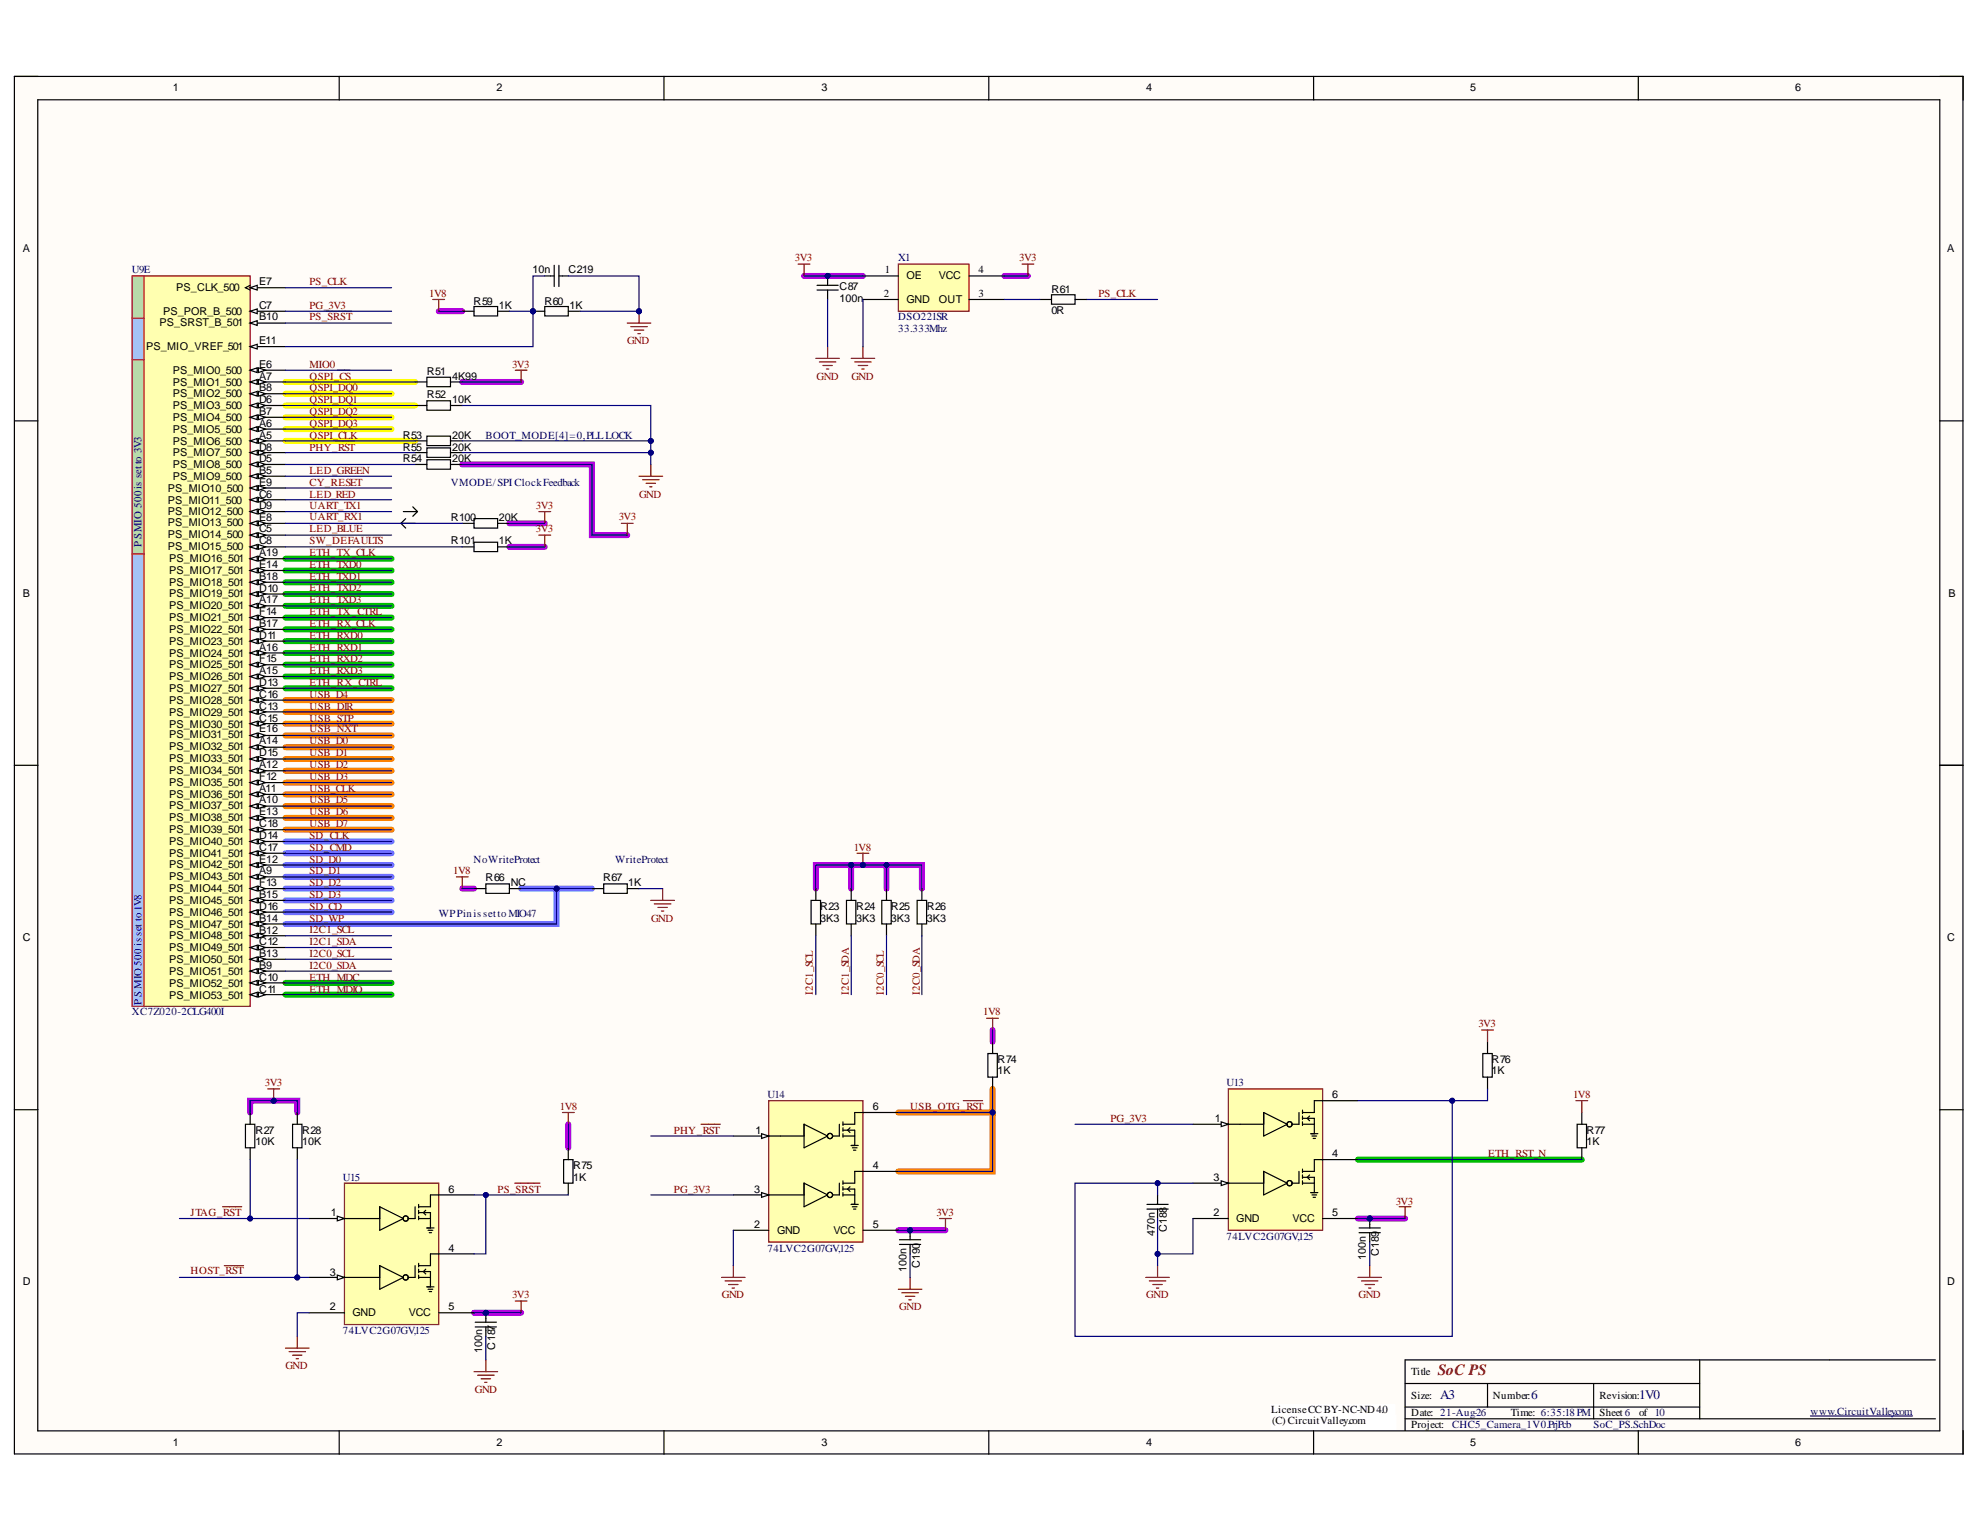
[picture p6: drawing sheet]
<svg xmlns="http://www.w3.org/2000/svg" width="279mm" height="216mm" viewBox="0 0 279 216" stroke-linecap="round" stroke-linejoin="round" font-family="sans-serif">
<defs><g id="words">
<text font-size="2.2" fill="#800000" x="202.9" y="194">SoC PS</text>
<g font-size="1.9" fill="#000080">
<text x="203.2" y="197.4">A3</text>
<text x="216.1" y="197.4">6</text>
<text x="231.3" y="197.4">1V0</text>
</g>
<g font-size="1.5">
<text x="24.4" y="12.9">1</text>
<text x="70.1" y="12.9">2</text>
<text x="115.9" y="12.9">3</text>
<text x="161.8" y="12.9">4</text>
<text x="207.4" y="12.9">5</text>
<text x="253.3" y="12.9">6</text>
<text x="3.2" y="35.5">A</text>
<text x="274.8" y="35.5">A</text>
<text x="24.9" y="41.1">PS_CLK_500</text>
<text x="36.5" y="40.3">E7</text>
<text x="75.1" y="38.6">10n</text>
<text x="80.2" y="38.6">C219</text>
<text x="118.4" y="40.9">C87</text>
<text x="124.7" y="42">2</text>
<text x="124.9" y="38.6">1</text>
<text x="127.9" y="39.4">OE</text>
<text x="132.5" y="39.4">VCC</text>
<text x="138.1" y="42">3</text>
<text x="138.1" y="38.6">4</text>
<text x="148.4" y="41.3">R61</text>
<text x="22.5" y="46">PS_SRST_B_501</text>
<text x="23" y="44.5">PS_POR_B_500</text>
<text x="36.5" y="45.2">B10</text>
<text x="36.5" y="43.6">C7</text>
<text x="66.8" y="43">R59</text>
<text x="70.4" y="43.6">1K</text>
<text x="76.8" y="43">R60</text>
<text x="80.4" y="43.6">1K</text>
<text x="118.4" y="42.6">100n</text>
<text x="127.9" y="42.8">GND</text>
<text x="132.5" y="42.8">OUT</text>
<text x="148.4" y="44.3">0R</text>
<text x="20.6" y="49.4">PS_MIO_VREF_501</text>
<text x="24.4" y="52.8">PS_MIO0_500</text>
<text x="36.5" y="53.6">A7</text>
<text x="36.5" y="51.9">E6</text>
<text x="36.5" y="48.6">E11</text>
<text x="60.2" y="52.9">R51</text>
<text x="63.8" y="53.6">4K99</text>
<text x="24.4" y="59.4">PS_MIO4_500</text>
<text x="24.4" y="57.7">PS_MIO3_500</text>
<text x="24.4" y="56">PS_MIO2_500</text>
<text x="24.4" y="54.5">PS_MIO1_500</text>
<text x="36.5" y="58.5">B7</text>
<text x="36.5" y="56.8">D6</text>
<text x="36.5" y="55.1">B8</text>
<text x="60.2" y="56.2">R52</text>
<text x="63.8" y="56.8">10K</text>
<text x="24.4" y="66">PS_MIO8_500</text>
<text x="24.4" y="64.3">PS_MIO7_500</text>
<text x="24.4" y="62.8">PS_MIO6_500</text>
<text x="24.4" y="61.1">PS_MIO5_500</text>
<text x="36.5" y="65.1">D5</text>
<text x="36.5" y="63.6">D8</text>
<text x="36.5" y="61.9">A5</text>
<text x="36.5" y="60.2">A6</text>
<text x="56.9" y="61.9">R53</text>
<text x="56.9" y="65.1">R54</text>
<text x="56.9" y="63.6">R55</text>
<text x="63.8" y="61.9">20K</text>
<text x="63.8" y="65.1">20K</text>
<text x="63.8" y="63.6">20K</text>
<text x="23.7" y="71.1">PS_MIO11_500</text>
<text x="23.7" y="69.4">PS_MIO10_500</text>
<text x="24.4" y="67.7">PS_MIO9_500</text>
<text x="36.5" y="71.9">D9</text>
<text x="36.5" y="70.2">C6</text>
<text x="36.5" y="68.5">E9</text>
<text x="36.5" y="66.8">B5</text>
<text x="23.7" y="77.6">PS_MIO15_500</text>
<text x="23.7" y="76">PS_MIO14_500</text>
<text x="23.7" y="74.3">PS_MIO13_500</text>
<text x="23.7" y="72.7">PS_MIO12_500</text>
<text x="36.5" y="76.8">C8</text>
<text x="36.5" y="75.1">C5</text>
<text x="36.5" y="73.6">E8</text>
<text x="63.6" y="76.8">R101</text>
<text x="63.6" y="73.6">R100</text>
<text x="70.4" y="76.8">1K</text>
<text x="70.4" y="73.6">20K</text>
<text x="23.9" y="82.7">PS_MIO18_501</text>
<text x="23.9" y="81">PS_MIO17_501</text>
<text x="23.9" y="79.3">PS_MIO16_501</text>
<text x="36.5" y="83.6">D10</text>
<text x="36.5" y="81.9">B18</text>
<text x="36.5" y="80.2">E14</text>
<text x="36.5" y="78.5">A19</text>
<text x="3.2" y="84.2">B</text>
<text x="23.9" y="89.3">PS_MIO22_501</text>
<text x="23.9" y="87.6">PS_MIO21_501</text>
<text x="23.9" y="85.9">PS_MIO20_501</text>
<text x="23.9" y="84.2">PS_MIO19_501</text>
<text x="36.5" y="88.5">B17</text>
<text x="36.5" y="86.8">F14</text>
<text x="36.5" y="85.1">A17</text>
<text x="275" y="84.2">B</text>
<text x="23.9" y="95.9">PS_MIO26_501</text>
<text x="23.9" y="94.2">PS_MIO25_501</text>
<text x="23.9" y="92.7">PS_MIO24_501</text>
<text x="23.9" y="91">PS_MIO23_501</text>
<text x="36.5" y="95.1">A15</text>
<text x="36.5" y="93.4">F15</text>
<text x="36.5" y="91.9">A16</text>
<text x="36.5" y="90.2">D11</text>
<text x="23.9" y="101">PS_MIO29_501</text>
<text x="23.9" y="99.3">PS_MIO28_501</text>
<text x="23.9" y="97.6">PS_MIO27_501</text>
<text x="36.5" y="101.8">C15</text>
<text x="36.5" y="100.1">C13</text>
<text x="36.5" y="98.5">C16</text>
<text x="36.5" y="96.8">D13</text>
<text x="23.9" y="107.6">PS_MIO33_501</text>
<text x="23.9" y="105.9">PS_MIO32_501</text>
<text x="23.9" y="104.2">PS_MIO31_501</text>
<text x="23.9" y="102.7">PS_MIO30_501</text>
<text x="36.5" y="106.7">D15</text>
<text x="36.5" y="105.1">A14</text>
<text x="36.5" y="103.4">E16</text>
<text x="23.9" y="112.7">PS_MIO36_501</text>
<text x="23.9" y="111">PS_MIO35_501</text>
<text x="23.9" y="109.3">PS_MIO34_501</text>
<text x="36.5" y="113.3">A10</text>
<text x="36.5" y="111.8">A11</text>
<text x="36.5" y="110.1">F12</text>
<text x="36.5" y="108.4">A12</text>
<text x="23.9" y="119.3">PS_MIO40_501</text>
<text x="23.9" y="117.6">PS_MIO39_501</text>
<text x="23.9" y="115.9">PS_MIO38_501</text>
<text x="23.9" y="114.2">PS_MIO37_501</text>
<text x="36.5" y="118.4">D14</text>
<text x="36.5" y="116.7">C18</text>
<text x="36.5" y="115">E13</text>
<text x="23.9" y="125.9">PS_MIO44_501</text>
<text x="23.9" y="124.2">PS_MIO43_501</text>
<text x="23.9" y="122.5">PS_MIO42_501</text>
<text x="23.9" y="121">PS_MIO41_501</text>
<text x="36.5" y="125">F13</text>
<text x="36.5" y="123.3">A9</text>
<text x="36.5" y="121.8">E12</text>
<text x="36.5" y="120.1">C17</text>
<text x="68.5" y="124.3">R66</text>
<text x="72.1" y="125">NC</text>
<text x="85.1" y="124.3">R67</text>
<text x="88.7" y="125">1K</text>
<text x="23.9" y="130.9">PS_MIO47_501</text>
<text x="23.9" y="129.2">PS_MIO46_501</text>
<text x="23.9" y="127.6">PS_MIO45_501</text>
<text x="36.5" y="131.8">B12</text>
<text x="36.5" y="130.1">B14</text>
<text x="36.5" y="128.4">D16</text>
<text x="36.5" y="126.7">B15</text>
<text x="115.7" y="130.1">3K3</text>
<text x="115.7" y="128.4">R23</text>
<text x="120.8" y="130.1">3K3</text>
<text x="120.8" y="128.4">R24</text>
<text x="125.7" y="130.1">3K3</text>
<text x="125.7" y="128.4">R25</text>
<text x="130.8" y="130.1">3K3</text>
<text x="130.8" y="128.4">R26</text>
<text x="3.2" y="132.8">C</text>
<text x="23.9" y="137.5">PS_MIO51_501</text>
<text x="23.9" y="135.8">PS_MIO50_501</text>
<text x="23.9" y="134.1">PS_MIO49_501</text>
<text x="23.9" y="132.5">PS_MIO48_501</text>
<text x="36.5" y="136.7">B9</text>
<text x="36.5" y="135">B13</text>
<text x="36.5" y="133.3">C12</text>
<text x="274.8" y="132.8">C</text>
<text x="23.9" y="140.9">PS_MIO53_501</text>
<text x="23.9" y="139.2">PS_MIO52_501</text>
<text x="36.5" y="140.1">C11</text>
<text x="36.5" y="138.4">C10</text>
<text x="140.8" y="151.6">1K</text>
<text x="140.8" y="150.1">R74</text>
<text x="188" y="155">6</text>
<text x="210.5" y="151.6">1K</text>
<text x="210.5" y="150.1">R76</text>
<text x="36" y="161.6">10K</text>
<text x="36" y="160">R27</text>
<text x="42.6" y="161.6">10K</text>
<text x="42.6" y="160">R28</text>
<text x="106.6" y="160">1</text>
<text x="123.2" y="156.6">6</text>
<text x="171.4" y="158.3">1</text>
<text x="223.9" y="161.6">1K</text>
<text x="223.9" y="160">R77</text>
<text x="80.9" y="166.6">1K</text>
<text x="80.9" y="164.9">R75</text>
<text x="123.2" y="164.9">4</text>
<text x="171.2" y="166.6">3</text>
<text x="188" y="163.2">4</text>
<text x="46.7" y="171.5">1</text>
<text x="63.3" y="168.3">6</text>
<text x="106.4" y="168.3">3</text>
<text x="106.4" y="173.2">2</text>
<text x="123.2" y="173.2">5</text>
<text x="164.6" y="173.9" transform="rotate(-90 164.6 173.9)">C188</text>
<text x="171.2" y="171.5">2</text>
<text x="174.4" y="172.4">GND</text>
<text x="182.4" y="172.4">VCC</text>
<text x="188" y="171.5">5</text>
<text x="46.5" y="180">3</text>
<text x="63.3" y="176.6">4</text>
<text x="109.6" y="174.1">GND</text>
<text x="117.6" y="174.1">VCC</text>
<text x="127.9" y="179.5" transform="rotate(-90 127.9 179.5)">100n</text>
<text x="129.8" y="179" transform="rotate(-90 129.8 179)">C190</text>
<text x="162.9" y="174.4" transform="rotate(-90 162.9 174.4)">470n</text>
<text x="192.7" y="177.8" transform="rotate(-90 192.7 177.8)">100n</text>
<text x="194.6" y="177.3" transform="rotate(-90 194.6 177.3)">C189</text>
<text x="3.2" y="181.3">D</text>
<text x="46.5" y="184.9">2</text>
<text x="49.7" y="185.7">GND</text>
<text x="57.7" y="185.7">VCC</text>
<text x="63.3" y="184.9">5</text>
<text x="274.8" y="181.3">D</text>
<text x="68" y="191" transform="rotate(-90 68 191)">100n</text>
<text x="69.9" y="190.5" transform="rotate(-90 69.9 190.5)">C187</text>
<text x="199.2" y="194">Title</text>
<text x="199.2" y="197.4">Size:</text>
<text x="210.7" y="197.4">Number:</text>
<text x="225.7" y="197.4">Revision:</text>
<text x="179.4" y="199.4">LicenseCCBY-NC-ND4.0</text>
<text x="179.5" y="201">(C) CircuitValley.com</text>
<text x="199.2" y="199.8">Date: 21-Aug-26</text>
<text x="199.2" y="201.5">Project:</text>
<text x="213.2" y="199.8">Time: 6:35:18PM</text>
<text x="225.7" y="199.8">Sheet6</text>
<text x="231.3" y="199.8">of 10</text>
<text x="24.4" y="204">1</text>
<text x="70.1" y="204">2</text>
<text x="115.9" y="204">3</text>
<text x="161.8" y="204">4</text>
<text x="207.4" y="204">5</text>
<text x="253.3" y="204">6</text>
</g>
<g font-size="1.5" fill="#000080">
<text x="18.6" y="38.6">U9E</text>
<text x="126.7" y="36.9">X1</text>
<text x="126.7" y="46.9">33.333Mhz</text>
<text x="126.7" y="45.2">DSO221SR</text>
<text x="68.5" y="61.9">BOOT_MODE[4]=0,PLLLOCK</text>
<text x="63.6" y="68.5">VMODE/SPI ClockFeedback</text>
<text x="20" y="77.1" transform="rotate(-90 20 77.1)">PSMIO 500is setto 3V3</text>
<text x="66.8" y="121.8">NoWriteProtect</text>
<text x="86.8" y="121.8">WriteProtect</text>
<text x="61.9" y="129.4">WPPinissettoMIO47</text>
<text x="18.6" y="143.3">XC7Z020-2CLG400I</text>
<text x="20" y="141.8" transform="rotate(-90 20 141.8)">PS MIO500 isset to1V8</text>
<text x="108.3" y="155">U14</text>
<text x="173.1" y="153.3">U13</text>
<text x="48.4" y="166.6">U15</text>
<text x="108.3" y="176.6">74LVC2G07GV,125</text>
<text x="173.1" y="174.9">74LVC2G07GV,125</text>
<text x="48.4" y="188.3">74LVC2G07GV,125</text>
<text x="204.9" y="201.5">CHC5_Camera_1V0.PrjPcb</text>
<text x="224.9" y="201.5">SoC_PS.SchDoc</text>
<text x="255.5" y="199.6">www.CircuitValley.com</text>
</g>
<g font-size="1.5" fill="#800000">
<text x="43.7" y="40.3">PS_CLK</text>
<text x="60.6" y="42">1V8</text>
<text x="112.2" y="36.9">3V3</text>
<text x="143.8" y="36.9">3V3</text>
<text x="155" y="42">PS_CLK</text>
<text x="43.7" y="43.6">PG_3V3</text>
<text x="43.7" y="45.2">PS_SRST</text>
<text x="43.7" y="53.6">QSPI_CS</text>
<text x="43.7" y="51.9">MIO0</text>
<text x="72.2" y="51.9">3V3</text>
<text x="88.5" y="48.6">GND</text>
<text x="115.2" y="53.6">GND</text>
<text x="120.1" y="53.6">GND</text>
<text x="43.7" y="55.1">QSPI_DQ0</text>
<text x="43.7" y="56.8">QSPI_DQ1</text>
<text x="43.7" y="58.5">QSPI_DQ2</text>
<text x="43.7" y="60.2">QSPI_DQ3</text>
<text x="43.7" y="61.9">QSPI_CLK</text>
<text x="43.7" y="63.6">PHY_RST</text>
<text x="43.7" y="71.9">UART_TX1</text>
<text x="43.7" y="66.8">LED_GREEN</text>
<text x="43.7" y="70.2">LED_RED</text>
<text x="43.7" y="68.5">CY_RESET</text>
<text x="75.6" y="71.9">3V3</text>
<text x="90.2" y="70.2">GND</text>
<text x="43.7" y="73.4">UART_RX1</text>
<text x="43.7" y="75.1">LED_BLUE</text>
<text x="43.7" y="76.8">SW_DEFAULTS</text>
<text x="75.6" y="75.1">3V3</text>
<text x="87.3" y="73.4">3V3</text>
<text x="43.7" y="78.5">ETH_TX_CLK</text>
<text x="43.7" y="80.2">ETH_TXD0</text>
<text x="43.7" y="81.9">ETH_TXD1</text>
<text x="43.7" y="83.4">ETH_TXD2</text>
<text x="43.7" y="85.1">ETH_TXD3</text>
<text x="43.7" y="86.8">ETH_TX_CTRL</text>
<text x="43.7" y="88.5">ETH_RX_CLK</text>
<text x="43.7" y="91.9">ETH_RXD1</text>
<text x="43.7" y="93.4">ETH_RXD2</text>
<text x="43.7" y="95.1">ETH_RXD3</text>
<text x="43.7" y="90.2">ETH_RXD0</text>
<text x="43.7" y="98.5">USB_D4</text>
<text x="43.7" y="100.1">USB_DIR</text>
<text x="43.7" y="101.8">USB_STP</text>
<text x="43.7" y="96.8">ETH_RX_CTRL</text>
<text x="43.7" y="103.4">USB_NXT</text>
<text x="43.7" y="105.1">USB_D0</text>
<text x="43.7" y="106.7">USB_D1</text>
<text x="43.7" y="108.4">USB_D2</text>
<text x="43.7" y="110.1">USB_D3</text>
<text x="43.7" y="111.8">USB_CLK</text>
<text x="43.7" y="113.3">USB_D5</text>
<text x="43.7" y="115">USB_D6</text>
<text x="43.7" y="116.7">USB_D7</text>
<text x="43.7" y="118.4">SD_CLK</text>
<text x="43.7" y="120.1">SD_CMD</text>
<text x="43.7" y="121.8">SD_D0</text>
<text x="43.7" y="123.3">SD_D1</text>
<text x="43.7" y="125">SD_D2</text>
<text x="64" y="123.3">1V8</text>
<text x="120.5" y="120.1">1V8</text>
<text x="43.7" y="126.7">SD_D3</text>
<text x="43.7" y="128.4">SD_CD</text>
<text x="43.7" y="130.1">SD_WP</text>
<text x="43.7" y="131.6">I2C1_SCL</text>
<text x="91.9" y="130.1">GND</text>
<text x="43.7" y="136.7">I2C0_SDA</text>
<text x="43.7" y="135">I2C0_SCL</text>
<text x="43.7" y="133.3">I2C1_SDA</text>
<text x="43.7" y="140.1">ETH_MDIO</text>
<text x="43.7" y="138.4">ETH_MDC</text>
<text x="114.7" y="140.4" transform="rotate(-90 114.7 140.4)">I2C1_SCL</text>
<text x="119.8" y="140.4" transform="rotate(-90 119.8 140.4)">I2C1_SDA</text>
<text x="124.7" y="140.4" transform="rotate(-90 124.7 140.4)">I2C0_SCL</text>
<text x="129.8" y="140.4" transform="rotate(-90 129.8 140.4)">I2C0_SDA</text>
<text x="138.7" y="143.3">1V8</text>
<text x="208.6" y="145">3V3</text>
<text x="37.4" y="153.3">3V3</text>
<text x="222" y="155">1V8</text>
<text x="79" y="156.6">1V8</text>
<text x="95.1" y="160">PHY_RST</text>
<text x="128.4" y="156.6">USB_OTG_RST</text>
<text x="156.7" y="158.3">PG_3V3</text>
<text x="210" y="163.2">ETH_RST_N</text>
<text x="26.9" y="171.5">JTAG_RST</text>
<text x="70.2" y="168.3">PS_SRST</text>
<text x="95.1" y="168.3">PG_3V3</text>
<text x="132.1" y="171.5">3V3</text>
<text x="197" y="170">3V3</text>
<text x="26.9" y="179.8">HOST_RST</text>
<text x="72.2" y="183.2">3V3</text>
<text x="101.9" y="183.2">GND</text>
<text x="126.9" y="184.9">GND</text>
<text x="161.8" y="183.2">GND</text>
<text x="191.7" y="183.2">GND</text>
<text x="40.3" y="193.2">GND</text>
<text x="67" y="196.6">GND</text>
</g>
</g></defs>
<g fill="#fffcf8">
<path d="M2 10.8h275v194.4h-275z" fill-rule="evenodd"/>
<path d="M5.4 14.1h268.3v187.8h-268.3z" fill-rule="evenodd"/>
</g>
<g fill="none" stroke="#000" stroke-width=".17">
<path d="M5.3 14.1h268.4v187.8h-268.4zM47.9 10.8v3.3M93.7 10.8v3.3M139.5 10.8v3.3M185.4 10.8v3.3M231.2 10.8v3.3M2 59.4h3.4M273.7 59.4h3.3M2 108h3.4M273.7 108h3.3M2 156.6h3.4M273.7 156.6h3.3"/>
<path d="M198.3 195.2h41.5M198.3 198.5h41.5M209.9 195.2v3.3M224.9 195.2v5M239.8 191.9v8.3M273.1 191.9h-74.8v10M47.9 201.9v3.3M93.7 201.9v3.3M139.5 201.9v3.3M185.4 201.9v3.3M198.3 200.2h74.8M231.2 201.9v3.3"/>
<path d="M277 205.2h-275v-194.4h275v194.4"/>
</g>
<g fill="none" stroke="#00be00" stroke-width=".85">
<path d="M40.3 78.8h15M40.3 97.1h15M40.3 95.5h15M40.3 93.8h15M40.3 92.1h15M40.3 90.5h15M40.3 88.8h15M40.3 87.2h15M40.3 85.5h15M40.3 83.8h15M40.3 82.2h15M40.3 80.5h15"/>
<path d="M40.3 138.7h15M40.3 140.4h15M191.6 163.6h31.6"/>
</g>
<path d="M40.3 118.7h15M40.3 128.7h15M40.3 127.1h15M40.3 125.4h15M40.3 123.7h15M40.3 122.1h15M40.3 120.4h15M73.5 125.4h10M78.5 125.4v5h-38.2" fill="none" stroke="#6e6eff" stroke-width=".85"/>
<g fill="none" stroke="#fd8300" stroke-width=".85">
<path d="M40.3 98.8h15M40.3 117.1h15M40.3 115.4h15M40.3 113.8h15M40.3 112.1h15M40.3 110.4h15M40.3 108.8h15M40.3 107.1h15M40.3 105.4h15M40.3 103.8h15M40.3 102.1h15M40.3 100.5h15"/>
<path d="M140.1 157v8.3h-13.3M140.1 153.7v3.3h-13.3"/>
</g>
<path d="M40.3 58.9h15M40.3 57.2h18.3M40.3 55.6h15M40.3 53.9h18.3M40.3 62.2h18.3M40.3 60.6h15" fill="none" stroke="#ff0" stroke-width=".85"/>
<path d="M113.5 38.9h8.3M141.7 38.9h3.3M65.2 53.9h8.3M65.2 65.5h18.3v10h5M71.9 77.2h5M71.9 73.9h5M35.3 157v-1.7h6.7v1.7M126.8 173.6h6.6M191.6 171.9h6.7M66.9 185.2h6.6" fill="none" stroke="#a502e2" stroke-width=".85"/>
<path d="M61.9 43.9h3.3M65.2 125.4h1.7M120.1 122.1v3.3M125.1 122.1h5v3.3M125.1 122.1h-10v3.3M125.1 122.1v3.3M80.2 158.6v3.4M140.1 145.3v1.7" fill="none" stroke="#cc00e4" stroke-width=".85"/>
<path d="M255.5 199.8h14.4" fill="none" stroke="#000080" stroke-width=".17"/>
<path d="M18.7 38.9h16.6v103.1h-16.6z" fill-rule="evenodd" fill="#ffffb0"/>
<path d="M18.7 38.9h16.6v103.1h-16.6z" fill="none" stroke="#800000" stroke-width=".17"/>
<path d="M35.3 140.4h5" fill="none" stroke="#000" stroke-width=".17"/>
<path d="M35.3 140.4l1-.4v.7z" fill="#f8fcff"/>
<path d="M35.3 140.4l1-.4v.7z" fill="none" stroke="#000" stroke-width=".17"/>
<path d="M36.5 140l1 .4-1 .3z" fill="#f8fcff"/>
<path d="M35.3 138.7h5M36.5 140l1 .4-1 .3z" fill="none" stroke="#000" stroke-width=".17"/>
<path d="M35.3 138.7l1-.3v.6z" fill="#f8fcff"/>
<path d="M35.3 138.7l1-.3v.6z" fill="none" stroke="#000" stroke-width=".17"/>
<path d="M36.5 138.4l1 .3-1 .3z" fill="#f8fcff"/>
<path d="M35.3 137h5M36.5 138.4l1 .3-1 .3z" fill="none" stroke="#000" stroke-width=".17"/>
<path d="M35.3 137l1-.3v.7z" fill="#f8fcff"/>
<path d="M35.3 137l1-.3v.7z" fill="none" stroke="#000" stroke-width=".17"/>
<path d="M36.5 136.7l1 .3-1 .4z" fill="#f8fcff"/>
<path d="M35.3 135.4h5M36.5 136.7l1 .3-1 .4z" fill="none" stroke="#000" stroke-width=".17"/>
<path d="M35.3 135.4l1-.4v.7z" fill="#f8fcff"/>
<path d="M35.3 135.4l1-.4v.7z" fill="none" stroke="#000" stroke-width=".17"/>
<path d="M36.5 135l1 .4-1 .3z" fill="#f8fcff"/>
<path d="M35.3 133.7h5M36.5 135l1 .4-1 .3z" fill="none" stroke="#000" stroke-width=".17"/>
<path d="M35.3 133.7l1-.3v.6z" fill="#f8fcff"/>
<path d="M35.3 133.7l1-.3v.6z" fill="none" stroke="#000" stroke-width=".17"/>
<path d="M36.5 133.4l1 .3-1 .3z" fill="#f8fcff"/>
<path d="M35.3 132h5M36.5 133.4l1 .3-1 .3z" fill="none" stroke="#000" stroke-width=".17"/>
<path d="M35.3 132l1-.3v.7z" fill="#f8fcff"/>
<path d="M35.3 132l1-.3v.7z" fill="none" stroke="#000" stroke-width=".17"/>
<path d="M36.5 131.7l1 .3-1 .4z" fill="#f8fcff"/>
<path d="M35.3 130.4h5M36.5 131.7l1 .3-1 .4z" fill="none" stroke="#000" stroke-width=".17"/>
<path d="M35.3 130.4l1-.4v.7z" fill="#f8fcff"/>
<path d="M35.3 130.4l1-.4v.7z" fill="none" stroke="#000" stroke-width=".17"/>
<path d="M36.5 130l1 .4-1 .3z" fill="#f8fcff"/>
<path d="M35.3 128.7h5M36.5 130l1 .4-1 .3z" fill="none" stroke="#000" stroke-width=".17"/>
<path d="M35.3 128.7l1-.3v.7z" fill="#f8fcff"/>
<path d="M35.3 128.7l1-.3v.7z" fill="none" stroke="#000" stroke-width=".17"/>
<path d="M36.5 128.4l1 .3-1 .4z" fill="#f8fcff"/>
<path d="M35.3 127.1h5M36.5 128.4l1 .3-1 .4z" fill="none" stroke="#000" stroke-width=".17"/>
<path d="M35.3 127.1l1-.4v.7z" fill="#f8fcff"/>
<path d="M35.3 127.1l1-.4v.7z" fill="none" stroke="#000" stroke-width=".17"/>
<path d="M36.5 126.7l1 .4-1 .3z" fill="#f8fcff"/>
<path d="M35.3 125.4h5M36.5 126.7l1 .4-1 .3z" fill="none" stroke="#000" stroke-width=".17"/>
<path d="M35.3 125.4l1-.3v.6z" fill="#f8fcff"/>
<path d="M35.3 125.4l1-.3v.6z" fill="none" stroke="#000" stroke-width=".17"/>
<path d="M36.5 125.1l1 .3-1 .3z" fill="#f8fcff"/>
<path d="M35.3 123.7h5M36.5 125.1l1 .3-1 .3z" fill="none" stroke="#000" stroke-width=".17"/>
<path d="M35.3 123.7l1-.3v.7z" fill="#f8fcff"/>
<path d="M35.3 123.7l1-.3v.7z" fill="none" stroke="#000" stroke-width=".17"/>
<path d="M36.5 123.4l1 .3-1 .4z" fill="#f8fcff"/>
<path d="M35.3 122.1h5M36.5 123.4l1 .3-1 .4z" fill="none" stroke="#000" stroke-width=".17"/>
<path d="M35.3 122.1l1-.4v.7z" fill="#f8fcff"/>
<path d="M35.3 122.1l1-.4v.7z" fill="none" stroke="#000" stroke-width=".17"/>
<path d="M36.5 121.7l1 .4-1 .3z" fill="#f8fcff"/>
<path d="M35.3 120.4h5M36.5 121.7l1 .4-1 .3z" fill="none" stroke="#000" stroke-width=".17"/>
<path d="M35.3 120.4l1-.3v.6z" fill="#f8fcff"/>
<path d="M35.3 120.4l1-.3v.6z" fill="none" stroke="#000" stroke-width=".17"/>
<path d="M36.5 120.1l1 .3-1 .3z" fill="#f8fcff"/>
<path d="M35.3 118.7h5M36.5 120.1l1 .3-1 .3z" fill="none" stroke="#000" stroke-width=".17"/>
<path d="M35.3 118.7l1-.3v.7z" fill="#f8fcff"/>
<path d="M35.3 118.7l1-.3v.7z" fill="none" stroke="#000" stroke-width=".17"/>
<path d="M36.5 118.4l1 .3-1 .4z" fill="#f8fcff"/>
<path d="M35.3 117.1h5M36.5 118.4l1 .3-1 .4z" fill="none" stroke="#000" stroke-width=".17"/>
<path d="M35.3 117.1l1-.4v.7z" fill="#f8fcff"/>
<path d="M35.3 117.1l1-.4v.7z" fill="none" stroke="#000" stroke-width=".17"/>
<path d="M36.5 116.7l1 .4-1 .3z" fill="#f8fcff"/>
<path d="M35.3 115.4h5M36.5 116.7l1 .4-1 .3z" fill="none" stroke="#000" stroke-width=".17"/>
<path d="M35.3 115.4l1-.3v.7z" fill="#f8fcff"/>
<path d="M35.3 115.4l1-.3v.7z" fill="none" stroke="#000" stroke-width=".17"/>
<path d="M36.5 115.1l1 .3-1 .4z" fill="#f8fcff"/>
<path d="M35.3 113.8h5M36.5 115.1l1 .3-1 .4z" fill="none" stroke="#000" stroke-width=".17"/>
<path d="M35.3 113.8l1-.4v.7z" fill="#f8fcff"/>
<path d="M35.3 113.8l1-.4v.7z" fill="none" stroke="#000" stroke-width=".17"/>
<path d="M36.5 113.4l1 .4-1 .3z" fill="#f8fcff"/>
<path d="M35.3 112.1h5M36.5 113.4l1 .4-1 .3z" fill="none" stroke="#000" stroke-width=".17"/>
<path d="M35.3 112.1l1-.3v.6z" fill="#f8fcff"/>
<path d="M35.3 112.1l1-.3v.6z" fill="none" stroke="#000" stroke-width=".17"/>
<path d="M36.5 111.8l1 .3-1 .3z" fill="#f8fcff"/>
<path d="M35.3 110.4h5M36.5 111.8l1 .3-1 .3z" fill="none" stroke="#000" stroke-width=".17"/>
<path d="M35.3 110.4l1-.3v.7z" fill="#f8fcff"/>
<path d="M35.3 110.4l1-.3v.7z" fill="none" stroke="#000" stroke-width=".17"/>
<path d="M36.5 110.1l1 .3-1 .4z" fill="#f8fcff"/>
<path d="M35.3 108.8h5M36.5 110.1l1 .3-1 .4z" fill="none" stroke="#000" stroke-width=".17"/>
<path d="M35.3 108.8l1-.4v.7z" fill="#f8fcff"/>
<path d="M35.3 108.8l1-.4v.7z" fill="none" stroke="#000" stroke-width=".17"/>
<path d="M36.5 108.4l1 .4-1 .3z" fill="#f8fcff"/>
<path d="M35.3 107.1h5M36.5 108.4l1 .4-1 .3z" fill="none" stroke="#000" stroke-width=".17"/>
<path d="M35.3 107.1l1-.3v.6z" fill="#f8fcff"/>
<path d="M35.3 107.1l1-.3v.6z" fill="none" stroke="#000" stroke-width=".17"/>
<path d="M36.5 106.8l1 .3-1 .3z" fill="#f8fcff"/>
<path d="M35.3 105.4h5M36.5 106.8l1 .3-1 .3z" fill="none" stroke="#000" stroke-width=".17"/>
<path d="M35.3 105.4l1-.3v.7z" fill="#f8fcff"/>
<path d="M35.3 105.4l1-.3v.7z" fill="none" stroke="#000" stroke-width=".17"/>
<path d="M36.5 105.1l1 .3-1 .4z" fill="#f8fcff"/>
<path d="M35.3 103.8h5M36.5 105.1l1 .3-1 .4z" fill="none" stroke="#000" stroke-width=".17"/>
<path d="M35.3 103.8l1-.4v.7z" fill="#f8fcff"/>
<path d="M35.3 103.8l1-.4v.7z" fill="none" stroke="#000" stroke-width=".17"/>
<path d="M36.5 103.4l1 .4-1 .3z" fill="#f8fcff"/>
<path d="M35.3 102.1h5M36.5 103.4l1 .4-1 .3z" fill="none" stroke="#000" stroke-width=".17"/>
<path d="M35.3 102.1l1-.3v.7z" fill="#f8fcff"/>
<path d="M35.3 102.1l1-.3v.7z" fill="none" stroke="#000" stroke-width=".17"/>
<path d="M36.5 101.8l1 .3-1 .4z" fill="#f8fcff"/>
<path d="M35.3 100.5h5M36.5 101.8l1 .3-1 .4z" fill="none" stroke="#000" stroke-width=".17"/>
<path d="M35.3 100.5l1-.4v.7z" fill="#f8fcff"/>
<path d="M35.3 100.5l1-.4v.7z" fill="none" stroke="#000" stroke-width=".17"/>
<path d="M36.5 100.1l1 .4-1 .3z" fill="#f8fcff"/>
<path d="M35.3 98.8h5M36.5 100.1l1 .4-1 .3z" fill="none" stroke="#000" stroke-width=".17"/>
<path d="M35.3 98.8l1-.3v.6z" fill="#f8fcff"/>
<path d="M35.3 98.8l1-.3v.6z" fill="none" stroke="#000" stroke-width=".17"/>
<path d="M36.5 98.5l1 .3-1 .3z" fill="#f8fcff"/>
<path d="M35.3 97.1h5M36.5 98.5l1 .3-1 .3z" fill="none" stroke="#000" stroke-width=".17"/>
<path d="M35.3 97.1l1-.3v.7z" fill="#f8fcff"/>
<path d="M35.3 97.1l1-.3v.7z" fill="none" stroke="#000" stroke-width=".17"/>
<path d="M36.5 96.8l1 .3-1 .4z" fill="#f8fcff"/>
<path d="M35.3 95.5h5M36.5 96.8l1 .3-1 .4z" fill="none" stroke="#000" stroke-width=".17"/>
<path d="M35.3 95.5l1-.4v.7z" fill="#f8fcff"/>
<path d="M35.3 95.5l1-.4v.7z" fill="none" stroke="#000" stroke-width=".17"/>
<path d="M36.5 95.1l1 .4-1 .3z" fill="#f8fcff"/>
<path d="M35.3 93.8h5M36.5 95.1l1 .4-1 .3z" fill="none" stroke="#000" stroke-width=".17"/>
<path d="M35.3 93.8l1-.3v.6z" fill="#f8fcff"/>
<path d="M35.3 93.8l1-.3v.6z" fill="none" stroke="#000" stroke-width=".17"/>
<path d="M36.5 93.5l1 .3-1 .3z" fill="#f8fcff"/>
<path d="M35.3 92.1h5M36.5 93.5l1 .3-1 .3z" fill="none" stroke="#000" stroke-width=".17"/>
<path d="M35.3 92.1l1-.3v.7z" fill="#f8fcff"/>
<path d="M35.3 92.1l1-.3v.7z" fill="none" stroke="#000" stroke-width=".17"/>
<path d="M36.5 91.8l1 .3-1 .4z" fill="#f8fcff"/>
<path d="M35.3 90.5h5M36.5 91.8l1 .3-1 .4z" fill="none" stroke="#000" stroke-width=".17"/>
<path d="M35.3 90.5l1-.4v.7z" fill="#f8fcff"/>
<path d="M35.3 90.5l1-.4v.7z" fill="none" stroke="#000" stroke-width=".17"/>
<path d="M36.5 90.1l1 .4-1 .3z" fill="#f8fcff"/>
<path d="M35.3 88.8h5M36.5 90.1l1 .4-1 .3z" fill="none" stroke="#000" stroke-width=".17"/>
<path d="M35.3 88.8l1-.3v.7z" fill="#f8fcff"/>
<path d="M35.3 88.8l1-.3v.7z" fill="none" stroke="#000" stroke-width=".17"/>
<path d="M36.5 88.5l1 .3-1 .4z" fill="#f8fcff"/>
<path d="M35.3 87.2h5M36.5 88.5l1 .3-1 .4z" fill="none" stroke="#000" stroke-width=".17"/>
<path d="M35.3 87.2l1-.4v.7z" fill="#f8fcff"/>
<path d="M35.3 87.2l1-.4v.7z" fill="none" stroke="#000" stroke-width=".17"/>
<path d="M36.5 86.8l1 .4-1 .3z" fill="#f8fcff"/>
<path d="M35.3 85.5h5M36.5 86.8l1 .4-1 .3z" fill="none" stroke="#000" stroke-width=".17"/>
<path d="M35.3 85.5l1-.3v.6z" fill="#f8fcff"/>
<path d="M35.3 85.5l1-.3v.6z" fill="none" stroke="#000" stroke-width=".17"/>
<path d="M36.5 85.2l1 .3-1 .3z" fill="#f8fcff"/>
<path d="M35.3 83.8h5M36.5 85.2l1 .3-1 .3z" fill="none" stroke="#000" stroke-width=".17"/>
<path d="M35.3 83.8l1-.3v.7z" fill="#f8fcff"/>
<path d="M35.3 83.8l1-.3v.7z" fill="none" stroke="#000" stroke-width=".17"/>
<path d="M36.5 83.5l1 .3-1 .4z" fill="#f8fcff"/>
<path d="M35.3 82.2h5M36.5 83.5l1 .3-1 .4z" fill="none" stroke="#000" stroke-width=".17"/>
<path d="M35.3 82.2l1-.4v.7z" fill="#f8fcff"/>
<path d="M35.3 82.2l1-.4v.7z" fill="none" stroke="#000" stroke-width=".17"/>
<path d="M36.5 81.8l1 .4-1 .3z" fill="#f8fcff"/>
<path d="M35.3 80.5h5M36.5 81.8l1 .4-1 .3z" fill="none" stroke="#000" stroke-width=".17"/>
<path d="M35.3 80.5l1-.3v.6z" fill="#f8fcff"/>
<path d="M35.3 80.5l1-.3v.6z" fill="none" stroke="#000" stroke-width=".17"/>
<path d="M36.5 80.2l1 .3-1 .3z" fill="#f8fcff"/>
<path d="M35.3 78.8h5M36.5 80.2l1 .3-1 .3z" fill="none" stroke="#000" stroke-width=".17"/>
<path d="M35.3 78.8l1-.3v.7z" fill="#f8fcff"/>
<path d="M35.3 78.8l1-.3v.7z" fill="none" stroke="#000" stroke-width=".17"/>
<path d="M36.5 78.5l1 .3-1 .4z" fill="#f8fcff"/>
<path d="M35.3 77.2h5M36.5 78.5l1 .3-1 .4z" fill="none" stroke="#000" stroke-width=".17"/>
<path d="M35.3 77.2l1-.4v.7z" fill="#f8fcff"/>
<path d="M35.3 77.2l1-.4v.7z" fill="none" stroke="#000" stroke-width=".17"/>
<path d="M36.5 76.8l1 .4-1 .3z" fill="#f8fcff"/>
<path d="M35.3 75.5h5M36.5 76.8l1 .4-1 .3z" fill="none" stroke="#000" stroke-width=".17"/>
<path d="M35.3 75.5l1-.3v.7z" fill="#f8fcff"/>
<path d="M35.3 75.5l1-.3v.7z" fill="none" stroke="#000" stroke-width=".17"/>
<path d="M36.5 75.2l1 .3-1 .4z" fill="#f8fcff"/>
<path d="M35.3 73.9h5M36.5 75.2l1 .3-1 .4z" fill="none" stroke="#000" stroke-width=".17"/>
<path d="M35.3 73.9l1-.4v.7z" fill="#f8fcff"/>
<path d="M35.3 73.9l1-.4v.7z" fill="none" stroke="#000" stroke-width=".17"/>
<path d="M36.5 73.5l1 .4-1 .3z" fill="#f8fcff"/>
<path d="M35.3 72.2h5M36.5 73.5l1 .4-1 .3z" fill="none" stroke="#000" stroke-width=".17"/>
<path d="M35.3 72.2l1-.3v.6z" fill="#f8fcff"/>
<path d="M35.3 72.2l1-.3v.6z" fill="none" stroke="#000" stroke-width=".17"/>
<path d="M36.5 71.9l1 .3-1 .3z" fill="#f8fcff"/>
<path d="M35.3 70.5h5M36.5 71.9l1 .3-1 .3z" fill="none" stroke="#000" stroke-width=".17"/>
<path d="M35.3 70.5l1-.3v.7z" fill="#f8fcff"/>
<path d="M35.3 70.5l1-.3v.7z" fill="none" stroke="#000" stroke-width=".17"/>
<path d="M36.5 70.2l1 .3-1 .4z" fill="#f8fcff"/>
<path d="M35.3 68.9h5M36.5 70.2l1 .3-1 .4z" fill="none" stroke="#000" stroke-width=".17"/>
<path d="M35.3 68.9l1-.4v.7z" fill="#f8fcff"/>
<path d="M35.3 68.9l1-.4v.7z" fill="none" stroke="#000" stroke-width=".17"/>
<path d="M36.5 68.5l1 .4-1 .3z" fill="#f8fcff"/>
<path d="M35.3 67.2h5M36.5 68.5l1 .4-1 .3z" fill="none" stroke="#000" stroke-width=".17"/>
<path d="M35.3 67.2l1-.3v.6z" fill="#f8fcff"/>
<path d="M35.3 67.2l1-.3v.6z" fill="none" stroke="#000" stroke-width=".17"/>
<path d="M36.5 66.9l1 .3-1 .3z" fill="#f8fcff"/>
<path d="M35.3 65.5h5M36.5 66.9l1 .3-1 .3z" fill="none" stroke="#000" stroke-width=".17"/>
<path d="M35.3 65.5l1-.3v.7z" fill="#f8fcff"/>
<path d="M35.3 65.5l1-.3v.7z" fill="none" stroke="#000" stroke-width=".17"/>
<path d="M36.5 65.2l1 .3-1 .4z" fill="#f8fcff"/>
<path d="M35.3 63.9h5M36.5 65.2l1 .3-1 .4z" fill="none" stroke="#000" stroke-width=".17"/>
<path d="M35.3 63.9l1-.4v.7z" fill="#f8fcff"/>
<path d="M35.3 63.9l1-.4v.7z" fill="none" stroke="#000" stroke-width=".17"/>
<path d="M36.5 63.5l1 .4-1 .3z" fill="#f8fcff"/>
<path d="M35.3 62.2h5M36.5 63.5l1 .4-1 .3z" fill="none" stroke="#000" stroke-width=".17"/>
<path d="M35.3 62.2l1-.3v.6z" fill="#f8fcff"/>
<path d="M35.3 62.2l1-.3v.6z" fill="none" stroke="#000" stroke-width=".17"/>
<path d="M36.5 61.9l1 .3-1 .3z" fill="#f8fcff"/>
<path d="M35.3 60.6h5M36.5 61.9l1 .3-1 .3z" fill="none" stroke="#000" stroke-width=".17"/>
<path d="M35.3 60.6l1-.4v.7z" fill="#f8fcff"/>
<path d="M35.3 60.6l1-.4v.7z" fill="none" stroke="#000" stroke-width=".17"/>
<path d="M36.5 60.2l1 .4-1 .3z" fill="#f8fcff"/>
<path d="M35.3 58.9h5M36.5 60.2l1 .4-1 .3z" fill="none" stroke="#000" stroke-width=".17"/>
<path d="M35.3 58.9l1-.3v.6z" fill="#f8fcff"/>
<path d="M35.3 58.9l1-.3v.6z" fill="none" stroke="#000" stroke-width=".17"/>
<path d="M36.5 58.6l1 .3-1 .3z" fill="#f8fcff"/>
<path d="M35.3 57.2h5M36.5 58.6l1 .3-1 .3z" fill="none" stroke="#000" stroke-width=".17"/>
<path d="M35.3 57.2l1-.3v.7z" fill="#f8fcff"/>
<path d="M35.3 57.2l1-.3v.7z" fill="none" stroke="#000" stroke-width=".17"/>
<path d="M36.5 56.9l1 .3-1 .4z" fill="#f8fcff"/>
<path d="M35.3 55.6h5M36.5 56.9l1 .3-1 .4z" fill="none" stroke="#000" stroke-width=".17"/>
<path d="M35.3 55.6l1-.4v.7z" fill="#f8fcff"/>
<path d="M35.3 55.6l1-.4v.7z" fill="none" stroke="#000" stroke-width=".17"/>
<path d="M36.5 55.2l1 .4-1 .3z" fill="#f8fcff"/>
<path d="M35.3 53.9h5M36.5 55.2l1 .4-1 .3z" fill="none" stroke="#000" stroke-width=".17"/>
<path d="M35.3 53.9l1-.3v.6z" fill="#f8fcff"/>
<path d="M35.3 53.9l1-.3v.6z" fill="none" stroke="#000" stroke-width=".17"/>
<path d="M36.5 53.6l1 .3-1 .3z" fill="#f8fcff"/>
<path d="M35.3 52.2h5M36.5 53.6l1 .3-1 .3z" fill="none" stroke="#000" stroke-width=".17"/>
<path d="M35.3 52.2l1-.3v.7z" fill="#f8fcff"/>
<path d="M35.3 52.2l1-.3v.7z" fill="none" stroke="#000" stroke-width=".17"/>
<path d="M36.5 51.9l1 .3-1 .4z" fill="#f8fcff"/>
<path d="M35.3 48.9h5M36.5 51.9l1 .3-1 .4z" fill="none" stroke="#000" stroke-width=".17"/>
<path d="M35.3 48.9l1-.3v.6z" fill="#f8fcff"/>
<path d="M35.3 48.9l1-.3v.6zM35.3 45.6h5" fill="none" stroke="#000" stroke-width=".17"/>
<path d="M35.3 45.6l1-.3v.6z" fill="#f8fcff"/>
<path d="M35.3 45.6l1-.3v.6zM35.3 43.9h5" fill="none" stroke="#000" stroke-width=".17"/>
<path d="M35.3 43.9l1-.3v.7z" fill="#f8fcff"/>
<path d="M35.3 43.9l1-.3v.7zM35.3 40.6h5" fill="none" stroke="#000" stroke-width=".17"/>
<path d="M35.3 40.6l1-.3v.6z" fill="#f8fcff"/>
<g fill="none" stroke="#000" stroke-width=".17">
<path d="M35.3 40.6l1-.3v.6zM35.3 40.3l-.7 .3 .7 .3M58.6 53.9h1.6M58.6 57.2h1.6M60.2 53.2h3.4v1.4h-3.4zM60.2 56.6h3.4v1.3h-3.4zM63.6 53.9h1.6M63.6 57.2h1.6M65.2 43.9h1.7M66.9 43.3h3.3v1.3h-3.3zM70.2 43.9h1.7M58.6 62.2h1.6"/>
<path d="M58.6 65.5h1.6M58.6 63.9h1.6M60.2 61.5h3.4v1.4h-3.4zM60.2 64.9h3.4v1.3h-3.4zM60.2 63.2h3.4v1.3h-3.4zM63.6 62.2h1.6M63.6 65.5h1.6M63.6 63.9h1.6"/>
</g>
<path d="M47.6 52.2h1.8M72.7 52.2h1.7M73.5 52.2v1.7M90.2 67.2h3.3M90.7 67.7h2.3M91.2 68.2h1.3M91.7 68.7h.3M91.8 65.5v1.7" fill="none" stroke="#800000" stroke-width=".17"/>
<circle cx="75.2" cy="43.9" r=".33" fill="#000080"/>
<circle cx="75.2" cy="43.9" r=".33" fill="none" stroke="#000080" stroke-width=".17"/>
<path d="M75.2 43.9h1.7M80.2 43.9h1.7" fill="none" stroke="#000" stroke-width=".17"/>
<circle cx="75.2" cy="43.9" r=".33" fill="#000080"/>
<circle cx="75.2" cy="43.9" r=".33" fill="none" stroke="#000080" stroke-width=".17"/>
<path d="M76.9 43.3h3.3v1.3h-3.3z" fill="none" stroke="#000" stroke-width=".17"/>
<path d="M88.5 45.6h3.3M89 46.1h2.3M89.5 46.6h1.3M90 47.1h.3M90.2 43.9v1.7" fill="none" stroke="#800000" stroke-width=".17"/>
<circle cx="90.2" cy="43.9" r=".33" fill="#000080"/>
<circle cx="90.2" cy="43.9" r=".33" fill="none" stroke="#000080" stroke-width=".17"/>
<path d="M126.8 37.3h9.9v6.6h-9.9z" fill-rule="evenodd" fill="#ffffb0"/>
<g fill="none" stroke="#800000" stroke-width=".17">
<path d="M112.6 37.3h1.7M113.5 37.3v1.6M126.8 37.3h9.9v6.6h-9.9zM144.2 37.3h1.7M145 37.3v1.6M115.1 50.6h3.3M115.6 51.1h2.3M116.1 51.6h1.3M116.6 52.1h.4M116.8 48.9v1.7M120.1 50.6h3.3M120.6 51.1h2.3"/>
<path d="M121.1 51.6h1.3M121.6 52.1h.3M121.8 48.9v1.7"/>
</g>
<path d="M121.8 38.9h5M136.7 38.9h5M121.8 42.3h5M136.7 42.3h5M146.7 42.3h1.7M148.4 41.6h3.3v1.3h-3.3zM151.7 42.3h1.7" fill="none" stroke="#000" stroke-width=".17"/>
<circle cx="116.8" cy="38.9" r=".33" fill="#000080"/>
<circle cx="116.8" cy="38.9" r=".33" fill="none" stroke="#000080" stroke-width=".17"/>
<path d="M116.8 38.9v.9M116.8 41.4v.9" fill="none" stroke="#000" stroke-width=".17"/>
<circle cx="116.8" cy="38.9" r=".33" fill="#000080"/>
<circle cx="116.8" cy="38.9" r=".33" fill="none" stroke="#000080" stroke-width=".17"/>
<g fill="none" stroke="#000" stroke-width=".17">
<path d="M116.8 39.8v.5M115.3 40.3h3M115.3 40.9h3M116.8 40.9v.5M66.9 125.4h1.7M68.6 124.7h3.3v1.4h-3.3zM71.9 125.4h1.6M83.5 125.4h1.7M85.2 124.7h3.3v1.4h-3.3zM88.5 125.4h1.7M79.5 163.6h1.4v3.4h-1.4zM80.2 162v1.6"/>
<path d="M80.2 167v1.6"/>
</g>
<g fill="none" stroke="#800000" stroke-width=".17">
<path d="M61.1 42.3h1.6M61.9 42.3v1.6M87.7 73.9h1.6M88.5 73.9v1.6M64.4 123.7h1.7M65.2 123.7v1.7M91.8 127.1h3.4M92.3 127.6h2.4M92.8 128h1.4M93.3 128.6h.4M93.5 125.4v1.7M79.4 157h1.6"/>
<path d="M80.2 157v1.6M72.6 167h3.6"/>
</g>
<circle cx="68.6" cy="185.2" r=".33" fill="#000080"/>
<circle cx="68.6" cy="185.2" r=".33" fill="none" stroke="#000080" stroke-width=".17"/>
<path d="M68.6 185.2v.9M68.6 187.7v.9" fill="none" stroke="#000" stroke-width=".17"/>
<circle cx="68.6" cy="185.2" r=".33" fill="#000080"/>
<circle cx="68.6" cy="185.2" r=".33" fill="none" stroke="#000080" stroke-width=".17"/>
<g fill="none" stroke="#000" stroke-width=".17">
<path d="M139.4 148.7h1.3v3.3h-1.3zM140.1 147v1.7M140.1 152v1.7M209.2 148.7h1.4v3.3h-1.4zM209.9 147v1.7M209.9 152v1.7M222.6 158.6h1.3v3.4h-1.3zM223.2 157v1.6M161.9 169.9h2.9M161.9 170.6h2.9M163.3 168.6v1.3M163.3 170.6v1.3"/>
<path d="M223.2 162v1.6M67.1 186.6h3M67.1 187.2h3M68.6 186.1v.5M68.6 187.2v.5"/>
</g>
<g fill="none" stroke="#800000" stroke-width=".17">
<path d="M98.9 158.6h2.7M135.9 155.3h2.8M139.2 143.7h1.7M140.1 143.7v1.6M222.4 155.3h1.6M223.2 155.3v1.7M31.4 170.3h2.7M163.3 178.6v1.7M40.3 190.2h3.3M40.8 190.7h2.3M41.3 191.2h1.3M41.8 191.7h.3"/>
<path d="M42 188.6v1.6M66.9 193.6h3.3M67.4 194.1h2.3M67.9 194.6h1.3M68.4 195.1h.3M68.6 191.9v1.7M161.7 180.3h3.3M162.2 180.8h2.3M162.7 181.3h1.3M163.2 181.8h.3"/>
</g>
<circle cx="128.4" cy="173.6" r=".33" fill="#000080"/>
<circle cx="128.4" cy="173.6" r=".33" fill="none" stroke="#000080" stroke-width=".17"/>
<path d="M128.4 173.6v.8M128.4 176.1v.8" fill="none" stroke="#000" stroke-width=".17"/>
<circle cx="128.4" cy="173.6" r=".33" fill="#000080"/>
<circle cx="128.4" cy="173.6" r=".33" fill="none" stroke="#000080" stroke-width=".17"/>
<path d="M126.9 174.9h3M126.9 175.6h3M128.4 174.4v.5M128.4 175.6v.5" fill="none" stroke="#000" stroke-width=".17"/>
<path d="M126.8 181.9h3.3M127.3 182.4h2.3M127.8 182.9h1.3M128.3 183.4h.3M128.4 180.3v1.6" fill="none" stroke="#800000" stroke-width=".17"/>
<circle cx="193.3" cy="171.9" r=".33" fill="#000080"/>
<circle cx="193.3" cy="171.9" r=".33" fill="none" stroke="#000080" stroke-width=".17"/>
<path d="M193.3 171.9v.9M193.3 174.4v.9" fill="none" stroke="#000" stroke-width=".17"/>
<circle cx="193.3" cy="171.9" r=".33" fill="#000080"/>
<circle cx="193.3" cy="171.9" r=".33" fill="none" stroke="#000080" stroke-width=".17"/>
<path d="M191.8 173.3h3M191.8 173.9h3M193.3 172.8v.5M193.3 173.9v.5" fill="none" stroke="#000" stroke-width=".17"/>
<g fill="none" stroke="#800000" stroke-width=".17">
<path d="M209.1 145.3h1.6M209.9 145.3v1.7M103.5 178.6v1.7M193.3 178.6v1.7M197.4 170.3h1.7M198.3 170.3v1.6M72.7 183.6h1.7M73.5 183.6v1.6M101.8 180.3h3.3M102.3 180.8h2.3M102.8 181.3h1.3M103.3 181.8h.3"/>
<path d="M191.6 180.3h3.3M192.1 180.8h2.3M192.6 181.3h1.3M193.1 181.8h.4"/>
</g>
<path d="M48.6 167h13.3v19.9h-13.3z" fill-rule="evenodd" fill="#ffffb0"/>
<path d="M48.6 167h13.3v19.9h-13.3z" fill="none" stroke="#800000" stroke-width=".17"/>
<path d="M43.6 171.9h5" fill="none" stroke="#000" stroke-width=".17"/>
<path d="M47.6 171.6l1 .3-1 .4z" fill="#f8fcff"/>
<path d="M47.6 171.6l1 .3-1 .4zM43.6 180.3h5" fill="none" stroke="#000" stroke-width=".17"/>
<path d="M47.6 179.9l1 .4-1 .3z" fill="#f8fcff"/>
<g fill="none" stroke="#000" stroke-width=".17">
<path d="M47.6 179.9l1 .4-1 .3zM48.6 171.9h5M53.6 170.3l3.3 1.6-3.3 1.7zM53.6 178.6l3.3 1.7-3.3 1.6zM58.6 170.3v1.6h-1M58.6 178.6v1.7h-1M59.1 171.9h1.6M59.1 169.9v.5M59.1 170.8v.5M59.1 171.6v.5M59.1 178.3v.5M59.1 179.1v.5"/>
<path d="M59.1 179.9v.5M59.1 171.1h1.6v2.2M59.1 179.4h1.6v2.2M60.1 170.8l-.4 .3 .4 .4M60.1 179.1l-.4 .3 .4 .4M60.2 173.3h1M60.4 173.6h.7M60.6 173.9h.3M66.9 176.9h-6.2v1.7h-1.6M66.9 168.6h-6.2v1.7h-1.6M43.6 185.2h5M48.6 180.3h5"/>
<path d="M59.1 180.3h1.6M60.2 181.6h1M60.4 181.9h.7M60.6 182.3h.3M61.9 185.2h5"/>
<circle cx="57.2" cy="171.9" r=".37"/>
<circle cx="57.2" cy="180.3" r=".37"/>
</g>
<path d="M108.5 155.3h13.3v20h-13.3z" fill-rule="evenodd" fill="#ffffb0"/>
<path d="M108.5 155.3h13.3v20h-13.3z" fill="none" stroke="#800000" stroke-width=".17"/>
<path d="M103.5 160.3h5" fill="none" stroke="#000" stroke-width=".17"/>
<path d="M107.5 160l1 .3-1 .3z" fill="#f8fcff"/>
<path d="M107.5 160l1 .3-1 .3zM103.5 168.6h5" fill="none" stroke="#000" stroke-width=".17"/>
<path d="M107.5 168.3l1 .3-1 .4z" fill="#f8fcff"/>
<g fill="none" stroke="#000" stroke-width=".17">
<path d="M113.5 158.6l3.3 1.7-3.3 1.7zM118.4 158.6v1.7h-1M119 158.3v.5M119 159.1v.5M119 160v.5M119 159.5h1.6v2.1M119.9 159.1l-.3 .4 .3 .3M126.8 157h-6.2v1.6h-1.6M103.5 173.6h5M107.5 168.3l1 .3-1 .4zM108.5 160.3h5M108.5 168.6h5"/>
<path d="M113.5 167l3.3 1.6-3.3 1.7zM118.4 167v1.6h-1M119 160.3h1.6M119 166.6v.5M119 167.5v.5M119 168.3v.5M119 167.8h1.6v2.1M119 168.6h1.6M119.9 167.5l-.3 .3 .3 .3M120.1 161.6h1M120.1 169.9h1M120.3 162h.6"/>
<path d="M120.3 170.3h.6M120.4 162.3h.4M120.4 170.6h.4M121.8 173.6h5M126.8 165.3h-6.2v1.7h-1.6"/>
<circle cx="117.1" cy="160.3" r=".37"/>
<circle cx="117.1" cy="168.6" r=".37"/>
</g>
<path d="M173.3 153.7h13.3v19.9h-13.3z" fill-rule="evenodd" fill="#ffffb0"/>
<path d="M173.3 153.7h13.3v19.9h-13.3z" fill="none" stroke="#800000" stroke-width=".17"/>
<path d="M168.3 158.6h5" fill="none" stroke="#000" stroke-width=".17"/>
<path d="M172.3 158.3l1 .3-1 .4z" fill="#f8fcff"/>
<path d="M172.3 158.3l1 .3-1 .4zM168.3 167h5" fill="none" stroke="#000" stroke-width=".17"/>
<path d="M172.3 166.6l1 .4-1 .3z" fill="#f8fcff"/>
<g fill="none" stroke="#000" stroke-width=".17">
<path d="M56.6 73.9h2M56.6 73.9l.6 .6M56.9 72.2h2M57.2 73.2l-.6 .7M58.2 71.5l.7 .7M58.9 72.2l-.7 .7M173.3 158.6h5M178.3 157l3.3 1.6-3.3 1.7zM183.3 157v1.6h-1M183.8 158.6h1.7M183.8 156.6v.5M183.8 157.5v.5"/>
<path d="M183.8 158.3v.5M183.8 157.8h1.7v2.2M184.8 157.5l-.3 .3 .3 .3M185 160h1M191.6 155.3h-6.1v1.7h-1.7M168.3 171.9h5M172.3 166.6l1 .4-1 .3zM173.3 167h5M178.3 165.3l3.3 1.7-3.3 1.6zM183.3 165.3v1.7h-1M183.8 165v.5M183.8 165.8v.5"/>
<path d="M183.8 166.6v.5M183.8 166.1h1.7v2.2M183.8 167h1.7M184.8 165.8l-.3 .3 .3 .4M185 168.3h1M185.1 160.3h.7M185.1 168.6h.7M185.3 160.6h.3M185.3 169h.3M186.6 171.9h5M191.6 163.6h-6.1v1.7h-1.7"/>
<circle cx="182" cy="158.6" r=".37"/>
<circle cx="182" cy="167" r=".37"/>
</g>
<path d="M46 43.9h3.6M47.4 62.2h2.7M31.7 178.6h2.7M132.6 171.9h1.6M133.4 171.9v1.7" fill="none" stroke="#800000" stroke-width=".17"/>
<path d="M18.7 50.7h1.6v27.5h-1.6z" fill-rule="evenodd" fill="#b6d7a8"/>
<path d="M18.7 50.7h1.6v27.5h-1.6z" fill="none" stroke="#c00" stroke-width=".17"/>
<path d="M18.7 78.2h1.6v63.8h-1.6z" fill-rule="evenodd" fill="#a4c2f4"/>
<path d="M18.7 78.2h1.6v63.8h-1.6z" fill="none" stroke="#c00" stroke-width=".17"/>
<path d="M18.7 38.9h1.6v6h-1.6z" fill-rule="evenodd" fill="#b6d7a8"/>
<path d="M18.7 38.9h1.6v6h-1.6z" fill="none" stroke="#c00" stroke-width=".17"/>
<path d="M18.7 44.9h1.6v5.8h-1.6z" fill-rule="evenodd" fill="#a4c2f4"/>
<path d="M18.7 44.9h1.6v5.8h-1.6z" fill="none" stroke="#c00" stroke-width=".17"/>
<path d="M114.5 127.1h1.3v3.3h-1.3zM115.1 125.4v1.7M115.1 130.4v1.6M119.4 127.1h1.4v3.3h-1.4zM120.1 125.4v1.7M120.1 130.4v1.6M124.4 127.1h1.4v3.3h-1.4zM125.1 125.4v1.7M125.1 130.4v1.6M129.4 127.1h1.4v3.3h-1.4zM130.1 125.4v1.7M130.1 130.4v1.6" fill="none" stroke="#000" stroke-width=".17"/>
<path d="M120.9 120.4h1.7M121.8 120.4v1.7" fill="none" stroke="#800000" stroke-width=".17"/>
<circle cx="121.8" cy="122.1" r=".33" fill="#000080"/>
<circle cx="121.8" cy="122.1" r=".33" fill="none" stroke="#000080" stroke-width=".17"/>
<path d="M34.6 158.6h1.4v3.4h-1.4zM35.3 157v1.6M41.3 158.6h1.3v3.4h-1.3zM42 157v1.6M35.3 162v1.6M42 162v1.6" fill="none" stroke="#000" stroke-width=".17"/>
<path d="M37.8 153.7h1.7M38.6 153.7v1.6" fill="none" stroke="#800000" stroke-width=".17"/>
<circle cx="38.6" cy="155.3" r=".33" fill="#000080"/>
<g fill="none" stroke="#000080" stroke-width=".17">
<path d="M40.3 137h15M40.3 138.7h15M40.3 135.4h15M40.3 133.7h15M40.3 132h15M78.5 125.4v5h-38.2M40.3 140.4h15M43.6 185.2h-1.6v3.4"/>
<circle cx="38.6" cy="155.3" r=".33"/>
</g>
<path d="M76.9 38.9h1.3M78.2 37.4v3M78.9 38.9h1.3M78.9 37.4v3M65.2 77.2h1.7M66.9 76.5h3.3v1.3h-3.3zM70.2 77.2h1.7" fill="none" stroke="#000" stroke-width=".17"/>
<path d="M76 75.5h1.7M76.9 75.5v1.7" fill="none" stroke="#800000" stroke-width=".17"/>
<circle cx="78.5" cy="125.4" r=".33" fill="#000080"/>
<g fill="none" stroke="#000080" stroke-width=".17">
<path d="M40.3 58.9h15M40.3 57.2h18.3M40.3 55.6h15M40.3 53.9h18.3M71.9 43.9h3.3v5h-34.9M40.3 78.8h15M40.3 75.5h15M40.3 72.2h15M40.3 70.5h15M40.3 68.9h15M40.3 65.5h18.3M40.3 63.9h18.3"/>
<path d="M40.3 62.2h18.3M40.3 60.6h15M40.3 98.8h15M40.3 97.1h15M40.3 95.5h15M40.3 93.8h15M40.3 92.1h15M40.3 90.5h15M40.3 88.8h15M40.3 87.2h15M40.3 85.5h15M40.3 83.8h15"/>
<path d="M40.3 82.2h15M40.3 80.5h15M40.3 118.7h15M40.3 117.1h15M40.3 115.4h15M40.3 113.8h15M40.3 112.1h15M40.3 110.4h15M40.3 108.8h15M40.3 107.1h15M40.3 105.4h15M40.3 103.8h15"/>
<path d="M40.3 102.1h15M40.3 100.5h15M40.3 128.7h15M40.3 127.1h15M40.3 125.4h15M40.3 123.7h15M40.3 122.1h15M40.3 120.4h15"/>
<circle cx="78.5" cy="125.4" r=".33"/>
</g>
<circle cx="75.2" cy="43.9" r=".33" fill="#000080"/>
<g fill="none" stroke="#000080" stroke-width=".17">
<path d="M40.3 45.6h15M40.3 43.9h15M40.3 40.6h15M65.2 65.5h18.3v10h5M66.9 185.2h6.6"/>
<circle cx="75.2" cy="43.9" r=".33"/>
</g>
<circle cx="68.6" cy="185.2" r=".33" fill="#000080"/>
<g fill="none" stroke="#000080" stroke-width=".17">
<path d="M80.2 168.6h-11.6v8.3h-1.7"/>
<circle cx="68.6" cy="185.2" r=".33"/>
</g>
<circle cx="68.6" cy="168.6" r=".33" fill="#000080"/>
<g fill="none" stroke="#000080" stroke-width=".17">
<path d="M66.9 168.6h1.7"/>
<circle cx="68.6" cy="168.6" r=".33"/>
</g>
<circle cx="68.6" cy="168.6" r=".33" fill="#000080"/>
<g fill="none" stroke="#000080" stroke-width=".17">
<path d="M61.9 43.9h3.3M65.2 57.2h26.6v5h-26.6M65.2 125.4h1.7"/>
<circle cx="68.6" cy="168.6" r=".33"/>
</g>
<circle cx="91.8" cy="62.2" r=".33" fill="#000080"/>
<g fill="none" stroke="#000080" stroke-width=".17">
<path d="M65.2 53.9h8.3M73.5 125.4h10"/>
<circle cx="91.8" cy="62.2" r=".33"/>
</g>
<circle cx="78.5" cy="125.4" r=".33" fill="#000080"/>
<g fill="none" stroke="#000080" stroke-width=".17">
<path d="M81.9 43.9h8.3"/>
<circle cx="78.5" cy="125.4" r=".33"/>
</g>
<circle cx="90.2" cy="43.9" r=".33" fill="#000080"/>
<g fill="none" stroke="#000080" stroke-width=".17">
<path d="M113.5 38.9h8.3M90.2 125.4h3.3M91.8 168.6h11.7M91.8 160.3h11.7"/>
<circle cx="90.2" cy="43.9" r=".33"/>
</g>
<circle cx="116.8" cy="38.9" r=".33" fill="#000080"/>
<g fill="none" stroke="#000080" stroke-width=".17">
<path d="M126.8 173.6h6.6"/>
<circle cx="116.8" cy="38.9" r=".33"/>
</g>
<circle cx="128.4" cy="173.6" r=".33" fill="#000080"/>
<g fill="none" stroke="#000080" stroke-width=".17">
<path d="M140.1 157v8.3h-13.3"/>
<circle cx="128.4" cy="173.6" r=".33"/>
</g>
<circle cx="140.1" cy="157" r=".33" fill="#000080"/>
<g fill="none" stroke="#000080" stroke-width=".17">
<path d="M140.1 153.7v3.3h-13.3"/>
<circle cx="140.1" cy="157" r=".33"/>
</g>
<circle cx="140.1" cy="157" r=".33" fill="#000080"/>
<g fill="none" stroke="#000080" stroke-width=".17">
<path d="M141.7 38.9h3.3M141.7 42.3h5M153.4 42.3h9.9M151.7 158.6h16.6M168.3 171.9v5h-5"/>
<circle cx="140.1" cy="157" r=".33"/>
</g>
<circle cx="163.3" cy="176.9" r=".33" fill="#000080"/>
<g fill="none" stroke="#000080" stroke-width=".17">
<path d="M191.6 171.9h6.7"/>
<circle cx="163.3" cy="176.9" r=".33"/>
</g>
<circle cx="193.3" cy="171.9" r=".33" fill="#000080"/>
<g fill="none" stroke="#000080" stroke-width=".17">
<path d="M209.9 153.7v1.6h-18.3M191.6 163.6h31.6"/>
<circle cx="193.3" cy="171.9" r=".33"/>
</g>
<circle cx="204.9" cy="155.3" r=".33" fill="#000080"/>
<g fill="none" stroke="#000080" stroke-width=".17">
<path d="M116.8 42.3v6.6M121.8 42.3v6.6M80.2 158.6v3.4M103.5 173.6v5M128.4 176.9v3.4M163.3 171.9v6.7M68.6 188.6v3.3"/>
<circle cx="204.9" cy="155.3" r=".33"/>
</g>
<circle cx="163.3" cy="176.9" r=".33" fill="#000080"/>
<g fill="none" stroke="#000080" stroke-width=".17">
<path d="M163.3 167v1.6"/>
<circle cx="163.3" cy="176.9" r=".33"/>
</g>
<circle cx="163.3" cy="167" r=".33" fill="#000080"/>
<g fill="none" stroke="#000080" stroke-width=".17">
<path d="M40.3 52.2h15M40.3 67.2h15M120.1 122.1v3.3M193.3 175.3v3.3"/>
<circle cx="163.3" cy="167" r=".33"/>
</g>
<circle cx="120.1" cy="122.1" r=".33" fill="#000080"/>
<g fill="none" stroke="#000080" stroke-width=".17">
<path d="M125.1 122.1v3.3"/>
<circle cx="120.1" cy="122.1" r=".33"/>
</g>
<circle cx="125.1" cy="122.1" r=".33" fill="#000080"/>
<g fill="none" stroke="#000080" stroke-width=".17">
<path d="M125.1 122.1h5v3.3"/>
<circle cx="125.1" cy="122.1" r=".33"/>
</g>
<circle cx="125.1" cy="122.1" r=".33" fill="#000080"/>
<g fill="none" stroke="#000080" stroke-width=".17">
<path d="M115.1 132v8.4M120.1 132v8.4M125.1 122.1h-10v3.3M125.1 132v8.4M130.1 132v8.4"/>
<circle cx="125.1" cy="122.1" r=".33"/>
</g>
<circle cx="125.1" cy="122.1" r=".33" fill="#000080"/>
<circle cx="125.1" cy="122.1" r=".33" fill="none" stroke="#000080" stroke-width=".17"/>
<circle cx="121.8" cy="122.1" r=".33" fill="#000080"/>
<circle cx="121.8" cy="122.1" r=".33" fill="none" stroke="#000080" stroke-width=".17"/>
<circle cx="120.1" cy="122.1" r=".33" fill="#000080"/>
<g fill="none" stroke="#000080" stroke-width=".17">
<path d="M35.3 157v-1.7h6.7v1.7M140.1 145.3v1.7"/>
<circle cx="120.1" cy="122.1" r=".33"/>
</g>
<circle cx="38.6" cy="155.3" r=".33" fill="#000080"/>
<g fill="none" stroke="#000080" stroke-width=".17">
<path d="M25.3 171.9h18.3"/>
<circle cx="38.6" cy="155.3" r=".33"/>
</g>
<circle cx="35.3" cy="171.9" r=".33" fill="#000080"/>
<g fill="none" stroke="#000080" stroke-width=".17">
<path d="M35.3 163.6v8.3"/>
<circle cx="35.3" cy="171.9" r=".33"/>
</g>
<circle cx="35.3" cy="171.9" r=".33" fill="#000080"/>
<g fill="none" stroke="#000080" stroke-width=".17">
<path d="M42 180.3h1.6"/>
<circle cx="35.3" cy="171.9" r=".33"/>
</g>
<circle cx="41.9" cy="180.3" r=".33" fill="#000080"/>
<g fill="none" stroke="#000080" stroke-width=".17">
<path d="M42 163.6v16.7h-16.7"/>
<circle cx="41.9" cy="180.3" r=".33"/>
</g>
<circle cx="41.9" cy="180.3" r=".33" fill="#000080"/>
<g fill="none" stroke="#000080" stroke-width=".17">
<path d="M76.9 38.9h-1.7v5"/>
<circle cx="41.9" cy="180.3" r=".33"/>
</g>
<circle cx="75.2" cy="43.9" r=".33" fill="#000080"/>
<g fill="none" stroke="#000080" stroke-width=".17">
<path d="M80.2 38.9h10v5"/>
<circle cx="75.2" cy="43.9" r=".33"/>
</g>
<circle cx="90.2" cy="43.9" r=".33" fill="#000080"/>
<g fill="none" stroke="#000080" stroke-width=".17">
<path d="M65.2 63.9h26.6v1.6"/>
<circle cx="90.2" cy="43.9" r=".33"/>
</g>
<circle cx="91.8" cy="63.9" r=".33" fill="#000080"/>
<g fill="none" stroke="#000080" stroke-width=".17">
<path d="M91.8 62.2v1.7"/>
<circle cx="91.8" cy="63.9" r=".33"/>
</g>
<circle cx="91.8" cy="62.2" r=".33" fill="#000080"/>
<circle cx="91.8" cy="62.2" r=".33" fill="none" stroke="#000080" stroke-width=".17"/>
<circle cx="91.8" cy="63.9" r=".33" fill="#000080"/>
<g fill="none" stroke="#000080" stroke-width=".17">
<path d="M204.9 155.3v33.3h-53.2v-21.6h16.6"/>
<circle cx="91.8" cy="63.9" r=".33"/>
</g>
<circle cx="204.9" cy="155.3" r=".33" fill="#000080"/>
<circle cx="204.9" cy="155.3" r=".33" fill="none" stroke="#000080" stroke-width=".17"/>
<circle cx="163.3" cy="167" r=".33" fill="#000080"/>
<g fill="none" stroke="#000080" stroke-width=".17">
<path d="M40.3 77.2h24.9M40.3 73.9h24.9M71.9 77.2h5M71.9 73.9h5"/>
<circle cx="163.3" cy="167" r=".33"/>
</g>
<path d="M65.2 73.9h1.7M66.9 73.2h3.3v1.3h-3.3zM70.2 73.9h1.7" fill="none" stroke="#000" stroke-width=".17"/>
<path d="M76 72.2h1.7M76.9 72.2v1.7" fill="none" stroke="#800000" stroke-width=".17"/>
<path d="M179.3 198.2h17.5v2h-17.5z" fill-rule="evenodd" fill="#fff"/>
<path d="M179.3 198.2h17.5v2h-17.5z" fill="none" stroke="#fff" stroke-width=".17"/>
<path d="M179.5 199.7h17.5v2h-17.5z" fill-rule="evenodd" fill="#fff"/>
<path d="M179.5 199.7h17.5v2h-17.5z" fill="none" stroke="#fff" stroke-width=".17"/>
<use href="#words"/>
</svg>
